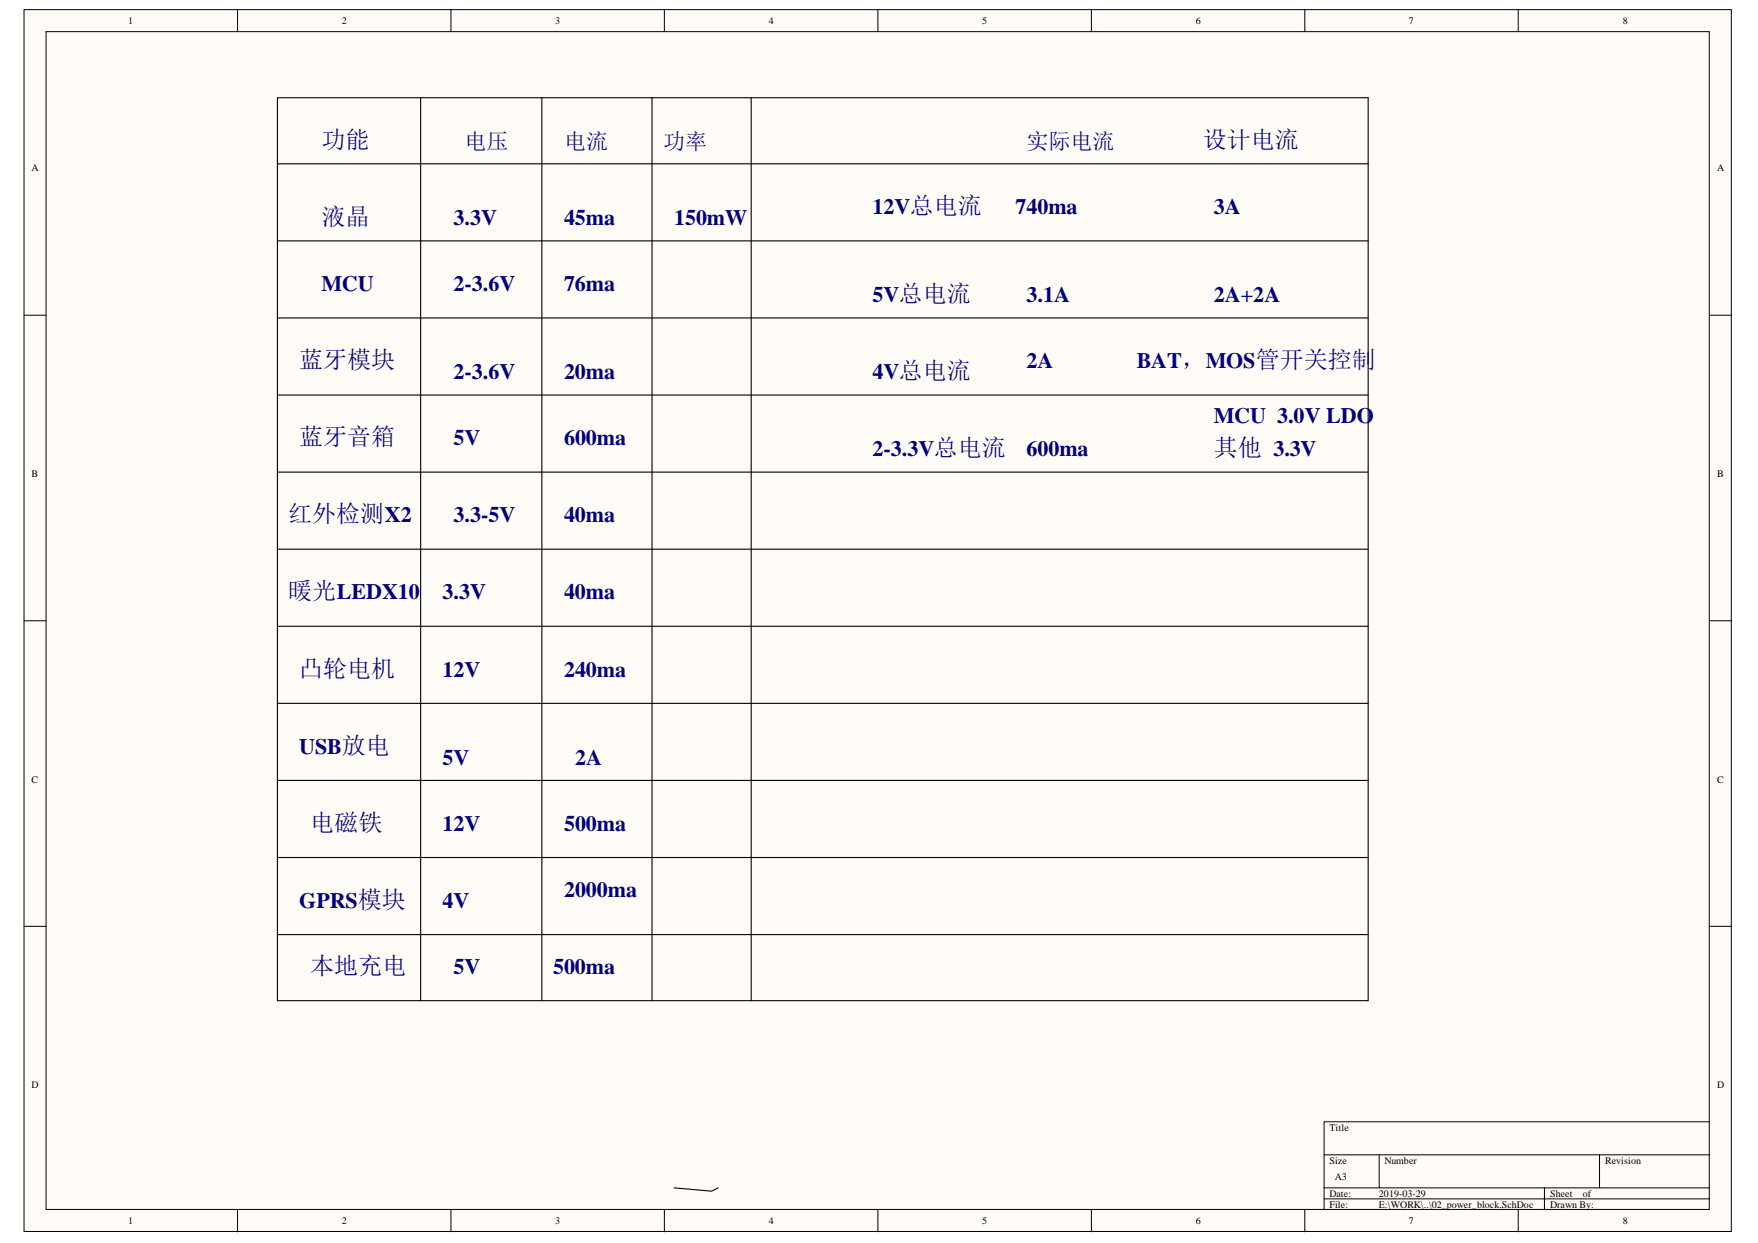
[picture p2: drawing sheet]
<svg xmlns="http://www.w3.org/2000/svg" width="297mm" height="210mm" viewBox="0 0 297 210" stroke-linecap="round" stroke-linejoin="round" font-family="sans-serif">
<defs><g id="words">
<g font-size="4.1" fill="#000080">
<text x="54.3" y="25">功能</text>
<text x="203.2" y="25">设计电流</text>
<text x="54.3" y="38">液晶</text>
<text x="50.6" y="62.2">蓝牙模块</text>
<text x="50.6" y="75.2">蓝牙音箱</text>
<text x="205.1" y="77.1">其他 3.3V</text>
<text x="48.7" y="88.2">红外检测X2</text>
<text x="48.7" y="101.2">暖光LEDX10</text>
<text x="50.6" y="114.2">凸轮电机</text>
<text x="52.4" y="140.3">电磁铁</text>
<text x="52.4" y="164.4">本地充电</text>
</g>
<g font-size="3.7" fill="#000080">
<text x="78.5" y="25.1">电压</text>
<text x="95.3" y="25.1">电流</text>
<text x="112.1" y="25.1">功率</text>
<text x="173.5" y="25.1">实际电流</text>
<text x="76.6" y="38">3.3V</text>
<text x="95.3" y="38">45ma</text>
<text x="113.9" y="38">150mW</text>
<text x="147.4" y="36.2">12V总电流</text>
<text x="171.6" y="36.2">740ma</text>
<text x="205.1" y="36.2">3A</text>
<text x="54.3" y="49.2">MCU</text>
<text x="76.6" y="49.2">2-3.6V</text>
<text x="95.3" y="49.2">76ma</text>
<text x="147.4" y="51">5V总电流</text>
<text x="173.5" y="51">3.1A</text>
<text x="205.1" y="51">2A+2A</text>
<text x="76.6" y="64.1">2-3.6V</text>
<text x="95.3" y="64.1">20ma</text>
<text x="147.4" y="64.1">4V总电流</text>
<text x="173.5" y="62.2">2A</text>
<text x="192.1" y="62.2">BAT，MOS管开关控制</text>
<text x="205.1" y="71.5">MCU 3.0V LDO</text>
<text x="76.6" y="75.2">5V</text>
<text x="95.3" y="75.2">600ma</text>
<text x="147.4" y="77.1">2-3.3V总电流</text>
<text x="173.5" y="77.1">600ma</text>
<text x="76.6" y="88.2">3.3-5V</text>
<text x="95.3" y="88.2">40ma</text>
<text x="74.8" y="101.2">3.3V</text>
<text x="95.3" y="101.2">40ma</text>
<text x="74.8" y="114.2">12V</text>
<text x="95.3" y="114.2">240ma</text>
<text x="50.6" y="127.3">USB放电</text>
<text x="74.8" y="129.1">5V</text>
<text x="97.2" y="129.1">2A</text>
<text x="74.8" y="140.3">12V</text>
<text x="95.3" y="140.3">500ma</text>
<text x="50.6" y="153.3">GPRS模块</text>
<text x="74.8" y="153.3">4V</text>
<text x="95.3" y="151.4">2000ma</text>
<text x="76.6" y="164.4">5V</text>
<text x="93.5" y="164.4">500ma</text>
</g>
<g font-size="1.7">
<text x="21.7" y="4.1">1</text>
<text x="57.8" y="4.1">2</text>
<text x="93.8" y="4.1">3</text>
<text x="129.9" y="4.1">4</text>
<text x="165.9" y="4.1">5</text>
<text x="202" y="4.1">6</text>
<text x="238.1" y="4.1">7</text>
<text x="274.2" y="4.1">8</text>
<text x="5.3" y="28.9">A</text>
<text x="290.2" y="28.9">A</text>
<text x="5.3" y="80.5">B</text>
<text x="290.2" y="80.5">B</text>
<text x="5.3" y="132.2">C</text>
<text x="290.2" y="132.2">C</text>
<text x="5.3" y="183.7">D</text>
<text x="290.2" y="183.7">D</text>
<text x="224.6" y="191">Title</text>
<text x="224.6" y="196.5">Size</text>
<text x="233.9" y="196.5">Number</text>
<text x="271.2" y="196.5">Revision</text>
<text x="224.6" y="202.1">Date:</text>
<text x="224.6" y="204">File:</text>
<text x="225.6" y="199.3">A3</text>
<text x="233" y="202.1">2019-03-29</text>
<text x="233" y="204">E:\WORK\..\02_power_block.SchDoc</text>
<text x="261.9" y="202.1">Sheet</text>
<text x="261.9" y="204">Drawn By:</text>
<text x="267.4" y="202.1">of</text>
<text x="21.7" y="206.8">1</text>
<text x="57.8" y="206.8">2</text>
<text x="93.8" y="206.8">3</text>
<text x="129.9" y="206.8">4</text>
<text x="165.9" y="206.8">5</text>
<text x="202" y="206.8">6</text>
<text x="238.1" y="206.8">7</text>
<text x="274.2" y="206.8">8</text>
</g>
</g></defs>
<g fill="#fffcf8" stroke="#000" stroke-width=".17">
<path d="M4.1 1.6h288.4v206.4h-288.4z"/>
<path d="M7.8 5.3h281v198.9h-281z"/>
</g>
<g fill="none" stroke="#000" stroke-width=".17">
<path d="M40.1 1.6v3.7M76.2 1.6v3.7M112.3 1.6v3.7M148.3 1.6v3.7M184.4 1.6v3.7M220.5 1.6v3.7M256.5 1.6v3.7M4.1 53.2h3.7M288.9 53.2h3.7M4.1 104.8h3.7M288.9 104.8h3.7M4.1 156.4h3.7"/>
<path d="M288.9 156.4h3.7M223.7 195h65.2M233 195v5.6M270.3 195v5.6M288.9 189.4h-65.2v14.9M40.1 204.3v3.7M76.2 204.3v3.7M112.3 204.3v3.7M148.3 204.3v3.7M184.4 204.3v3.7M220.5 204.3v3.7M223.7 200.6h65.2"/>
<path d="M223.7 202.5h65.2M256.5 204.3v3.7M261 200.6v3.7"/>
</g>
<g fill="none" stroke="#000" stroke-width=".19">
<path d="M46.9 16.5h184.3v152.5h-184.3zM71.1 16.5v152.5M91.6 16.5v152.5M110.2 16.5v152.5M126.9 16.5v152.5M46.9 27.7h184.3M46.9 40.7h184.3M46.9 53.7h184.3M46.9 66.7h184.3M46.9 79.7h184.3M46.9 92.7h184.3M46.9 105.8h184.3"/>
<path d="M46.9 118.8h184.3M46.9 131.8h184.3M46.9 144.8h184.3M46.9 157.8h184.3M113.9 200.6l6.3 .5 1.1-.5"/>
</g>
<use href="#words"/>
</svg>
